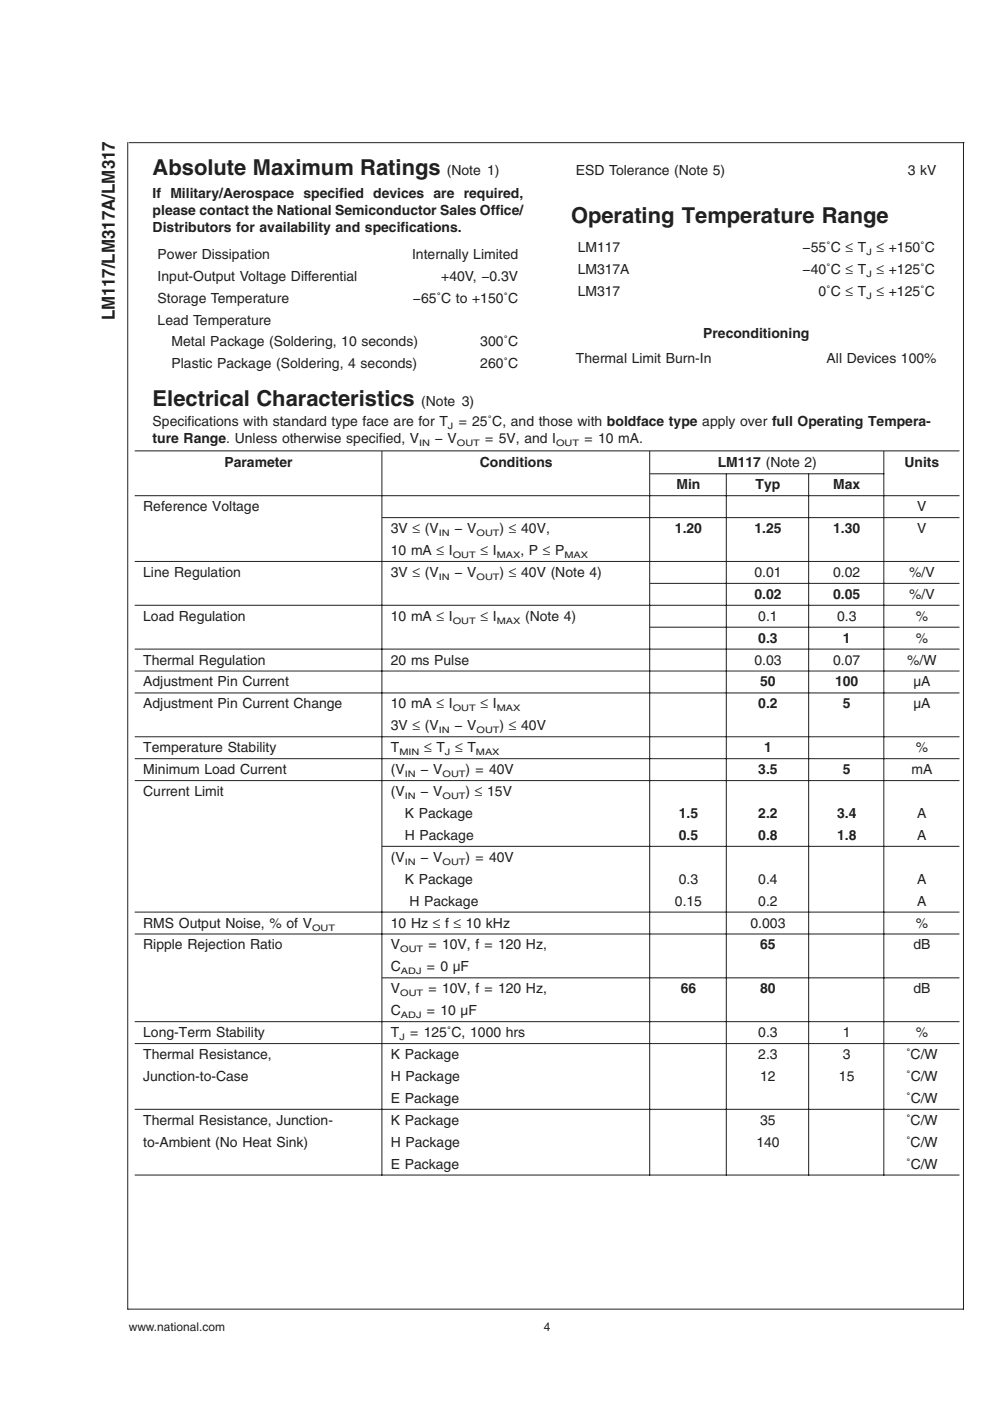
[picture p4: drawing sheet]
<svg xmlns="http://www.w3.org/2000/svg" width="210mm" height="297mm" viewBox="0 0 210 297" stroke-linecap="round" stroke-linejoin="round" font-family="sans-serif">
<defs><g id="words">
<g font-size="4.6" fill="#221f1f">
<text x="32.4" y="37.1">Absolute Maximum Ratings</text>
<text x="121.1" y="47.3">Operating Temperature Range</text>
<text x="32.4" y="86.1">Electrical Characteristics</text>
</g>
<text font-size="3.8" fill="#221f1f" x="24.3" y="67.8" transform="rotate(-90 24.3 67.8)">LM117/LM317A/LM317</text>
<g font-size="3" fill="#221f1f">
<text x="32.4" y="42">If Military/Aerospace specified devices are required,</text>
<text x="94.7" y="37.1">(Note 1)</text>
<text x="122.1" y="37.1">ESD Tolerance (Note 5)</text>
<text x="192.5" y="37.1">3 kV</text>
<text x="32.4" y="45.6">please contact the National Semiconductor Sales Office/</text>
<text x="32.4" y="49.2">Distributors for availability and specifications.</text>
<text x="122.5" y="53.5">LM117</text>
<text x="170.2" y="53.5">−55˚C ≤ T</text>
<text x="185.8" y="53.5">≤ +150˚C</text>
<text x="33.4" y="54.9">Power Dissipation</text>
<text x="33.4" y="59.5">Input-Output Voltage Differential</text>
<text x="87.4" y="54.9">Internally Limited</text>
<text x="93.5" y="59.5">+40V, −0.3V</text>
<text x="122.5" y="58.1">LM317A</text>
<text x="170.2" y="58.1">−40˚C ≤ T</text>
<text x="185.8" y="58.1">≤ +125˚C</text>
<text x="33.4" y="64.2">Storage Temperature</text>
<text x="87.5" y="64.2">−65˚C to +150˚C</text>
<text x="122.5" y="62.8">LM317</text>
<text x="173.5" y="62.8">0˚C ≤ T</text>
<text x="185.8" y="62.8">≤ +125˚C</text>
<text x="33.4" y="68.8">Lead Temperature</text>
<text x="149.1" y="71.7">Preconditioning</text>
<text x="36.4" y="73.5">Metal Package (Soldering, 10 seconds)</text>
<text x="101.8" y="73.5">300˚C</text>
<text x="122.1" y="77">Thermal Limit Burn-In</text>
<text x="175.3" y="77">All Devices 100%</text>
<text x="36.4" y="78.1">Plastic Package (Soldering, 4 seconds)</text>
<text x="101.8" y="78.1">260˚C</text>
<text x="89.3" y="86.1">(Note 3)</text>
<text x="32.4" y="94">ture Range. Unless otherwise specified, V</text>
<text x="32.4" y="90.4">Specifications with standard type face are for T</text>
<text x="92.2" y="94">− V</text>
<text x="97.2" y="90.4">= 25˚C, and those with boldface type apply over full Operating Tempera-</text>
<text x="102.9" y="94">= 5V, and I</text>
<text x="123.9" y="94">= 10 mA.</text>
<text x="47.6" y="99.1">Parameter</text>
<text x="101.7" y="99.1">Conditions</text>
<text x="152.2" y="99.1">LM117 (Note 2)</text>
<text x="191.8" y="99.1">Units</text>
<text x="143.4" y="103.7">Min</text>
<text x="160.2" y="103.7">Typ</text>
<text x="176.7" y="103.7">Max</text>
<text x="30.4" y="108.4">Reference Voltage</text>
<text x="82.9" y="113">3V ≤ (V</text>
<text x="96.3" y="113">− V</text>
<text x="105.9" y="113">) ≤ 40V,</text>
<text x="143.1" y="113">1.20</text>
<text x="160" y="113">1.25</text>
<text x="176.7" y="113">1.30</text>
<text x="194.5" y="113">V</text>
<text x="194.5" y="108.4">V</text>
<text x="82.9" y="117.7">10 mA ≤ I</text>
<text x="101.9" y="117.7">≤ I</text>
<text x="110.4" y="117.7">, P ≤ P</text>
<text x="30.4" y="122.3">Line Regulation</text>
<text x="82.9" y="122.3">3V ≤ (V</text>
<text x="96.3" y="122.3">− V</text>
<text x="105.9" y="122.3">) ≤ 40V (Note 4)</text>
<text x="160" y="122.3">0.01</text>
<text x="176.7" y="122.3">0.02</text>
<text x="192.8" y="122.3">%/V</text>
<text x="30.4" y="131.6">Load Regulation</text>
<text x="82.9" y="131.6">10 mA ≤ I</text>
<text x="101.9" y="131.6">≤ I</text>
<text x="111.3" y="131.6">(Note 4)</text>
<text x="160" y="127">0.02</text>
<text x="160.8" y="131.6">0.1</text>
<text x="176.7" y="127">0.05</text>
<text x="177.5" y="131.6">0.3</text>
<text x="192.8" y="127">%/V</text>
<text x="194.2" y="131.6">%</text>
<text x="160.8" y="136.3">0.3</text>
<text x="178.7" y="136.3">1</text>
<text x="194.2" y="136.3">%</text>
<text x="30.4" y="140.9">Thermal Regulation</text>
<text x="82.9" y="140.9">20 ms Pulse</text>
<text x="160" y="140.9">0.03</text>
<text x="176.7" y="140.9">0.07</text>
<text x="192.3" y="140.9">%/W</text>
<text x="30.4" y="145.5">Adjustment Pin Current</text>
<text x="161.2" y="145.5">50</text>
<text x="177.1" y="145.5">100</text>
<text x="193.7" y="145.5">µA</text>
<text x="30.4" y="150.2">Adjustment Pin Current Change</text>
<text x="82.9" y="150.2">10 mA ≤ I</text>
<text x="82.9" y="154.8">3V ≤ (V</text>
<text x="96.3" y="154.8">− V</text>
<text x="101.9" y="150.2">≤ I</text>
<text x="105.9" y="154.8">) ≤ 40V</text>
<text x="160.8" y="150.2">0.2</text>
<text x="178.7" y="150.2">5</text>
<text x="193.7" y="150.2">µA</text>
<text x="30.4" y="159.5">Temperature Stability</text>
<text x="82.9" y="159.5">T</text>
<text x="89.9" y="159.5">≤ T</text>
<text x="96.5" y="159.5">≤ T</text>
<text x="162" y="159.5">1</text>
<text x="194.2" y="159.5">%</text>
<text x="30.4" y="164.1">Minimum Load Current</text>
<text x="82.9" y="164.1">(V</text>
<text x="89.1" y="164.1">− V</text>
<text x="98.7" y="164.1">) = 40V</text>
<text x="160.8" y="164.1">3.5</text>
<text x="178.7" y="164.1">5</text>
<text x="193.2" y="164.1">mA</text>
<text x="30.4" y="168.8">Current Limit</text>
<text x="82.9" y="168.8">(V</text>
<text x="85.8" y="173.4">K Package</text>
<text x="89.1" y="168.8">− V</text>
<text x="98.7" y="168.8">) ≤ 15V</text>
<text x="143.9" y="173.4">1.5</text>
<text x="160.8" y="173.4">2.2</text>
<text x="177.5" y="173.4">3.4</text>
<text x="194.5" y="173.4">A</text>
<text x="85.8" y="178.1">H Package</text>
<text x="143.9" y="178.1">0.5</text>
<text x="160.8" y="178.1">0.8</text>
<text x="177.5" y="178.1">1.8</text>
<text x="194.5" y="178.1">A</text>
<text x="82.9" y="182.7">(V</text>
<text x="89.1" y="182.7">− V</text>
<text x="98.7" y="182.7">) = 40V</text>
<text x="85.8" y="187.4">K Package</text>
<text x="143.9" y="187.4">0.3</text>
<text x="160.8" y="187.4">0.4</text>
<text x="194.5" y="187.4">A</text>
<text x="30.4" y="196.7">RMS Output Noise, % of V</text>
<text x="82.9" y="196.7">10 Hz ≤ f ≤ 10 kHz</text>
<text x="86.8" y="192">H Package</text>
<text x="143.1" y="192">0.15</text>
<text x="159.1" y="196.7">0.003</text>
<text x="160.8" y="192">0.2</text>
<text x="194.2" y="196.7">%</text>
<text x="194.5" y="192">A</text>
<text x="30.4" y="201.3">Ripple Rejection Ratio</text>
<text x="82.9" y="201.3">V</text>
<text x="90.9" y="201.3">= 10V, f = 120 Hz,</text>
<text x="161.2" y="201.3">65</text>
<text x="193.7" y="201.3">dB</text>
<text x="82.9" y="205.9">C</text>
<text x="90.5" y="205.9">= 0 µF</text>
<text x="82.9" y="210.6">V</text>
<text x="82.9" y="215.2">C</text>
<text x="90.5" y="215.2">= 10 µF</text>
<text x="90.9" y="210.6">= 10V, f = 120 Hz,</text>
<text x="144.3" y="210.6">66</text>
<text x="161.2" y="210.6">80</text>
<text x="193.7" y="210.6">dB</text>
<text x="30.4" y="219.9">Long-Term Stability</text>
<text x="82.9" y="219.9">T</text>
<text x="87" y="219.9">= 125˚C, 1000 hrs</text>
<text x="160.8" y="219.9">0.3</text>
<text x="178.7" y="219.9">1</text>
<text x="194.1" y="219.9">%</text>
<text x="30.4" y="224.5">Thermal Resistance,</text>
<text x="82.9" y="224.5">K Package</text>
<text x="160.8" y="224.5">2.3</text>
<text x="178.7" y="224.5">3</text>
<text x="192.1" y="224.5">˚C/W</text>
<text x="30.4" y="229.2">Junction-to-Case</text>
<text x="82.9" y="229.2">H Package</text>
<text x="82.9" y="233.8">E Package</text>
<text x="161.2" y="229.2">12</text>
<text x="177.9" y="229.2">15</text>
<text x="192.1" y="229.2">˚C/W</text>
<text x="192.1" y="233.8">˚C/W</text>
<text x="30.4" y="238.5">Thermal Resistance, Junction-</text>
<text x="82.9" y="238.5">K Package</text>
<text x="161.2" y="238.5">35</text>
<text x="192.1" y="238.5">˚C/W</text>
<text x="30.4" y="243.1">to-Ambient (No Heat Sink)</text>
<text x="82.9" y="243.1">H Package</text>
<text x="160.4" y="243.1">140</text>
<text x="192.1" y="243.1">˚C/W</text>
<text x="82.9" y="247.8">E Package</text>
<text x="192.1" y="247.8">˚C/W</text>
</g>
<g font-size="2.5" fill="#221f1f">
<text x="27.3" y="282.1">www.national.com</text>
<text x="115.3" y="282.1">4</text>
</g>
<g font-size="1.9" fill="#221f1f">
<text x="183.7" y="54.1">J</text>
<text x="183.7" y="58.8">J</text>
<text x="183.7" y="63.4">J</text>
<text x="88.9" y="94.6">IN</text>
<text x="95" y="91.1">J</text>
<text x="96.9" y="94.6">OUT</text>
<text x="117.9" y="94.6">OUT</text>
<text x="93" y="113.7">IN</text>
<text x="101" y="113.7">OUT</text>
<text x="96" y="118.3">OUT</text>
<text x="105.3" y="118.3">MAX</text>
<text x="119.7" y="118.3">MAX</text>
<text x="93" y="122.9">IN</text>
<text x="101" y="122.9">OUT</text>
<text x="96" y="132.2">OUT</text>
<text x="105.3" y="132.2">MAX</text>
<text x="93" y="155.5">IN</text>
<text x="96" y="150.8">OUT</text>
<text x="101" y="155.5">OUT</text>
<text x="105.3" y="150.8">MAX</text>
<text x="84.7" y="160.1">MIN</text>
<text x="94.3" y="160.1">J</text>
<text x="100.9" y="160.1">MAX</text>
<text x="85.8" y="164.8">IN</text>
<text x="93.8" y="164.8">OUT</text>
<text x="85.8" y="169.4">IN</text>
<text x="93.8" y="169.4">OUT</text>
<text x="85.8" y="183.3">IN</text>
<text x="93.8" y="183.3">OUT</text>
<text x="66.2" y="197.3">OUT</text>
<text x="84.9" y="201.9">OUT</text>
<text x="85" y="206.6">ADJ</text>
<text x="84.9" y="211.2">OUT</text>
<text x="85" y="215.9">ADJ</text>
<text x="84.7" y="220.5">J</text>
</g>
</g></defs>
<g fill="none" stroke="#221f1f" stroke-width=".21">
<path d="M27.1 30.1v247.6M27.3 30.2h177.2M204.3 30.1v247.6M28.6 95.6h174.8M81 95.7v153.5M137.8 95.7v153.5M187.4 95.7v153.5M28.6 105.1h174.8M28.6 119h174.8M81.1 109.7h122.3M137.9 100.5h49.6M154 100.5v148.7"/>
<path d="M171.5 100.5v148.7M28.6 128.3h174.8M28.6 137.6h174.8M137.9 123.7h65.5M137.9 133h65.5M28.6 142.3h174.8M28.6 146.9h174.8M28.6 156.2h174.8M28.6 160.9h174.8M28.6 165.5h174.8M81.1 179.4h122.3M28.6 193.4h174.8"/>
<path d="M28.6 198h174.8M28.6 216.6h174.8M81.1 207.3h122.3M28.6 221.3h174.8M28.6 235.2h174.8M28.6 249.1h174.8M27.1 277.6h177.2"/>
</g>
<use href="#words"/>
</svg>
